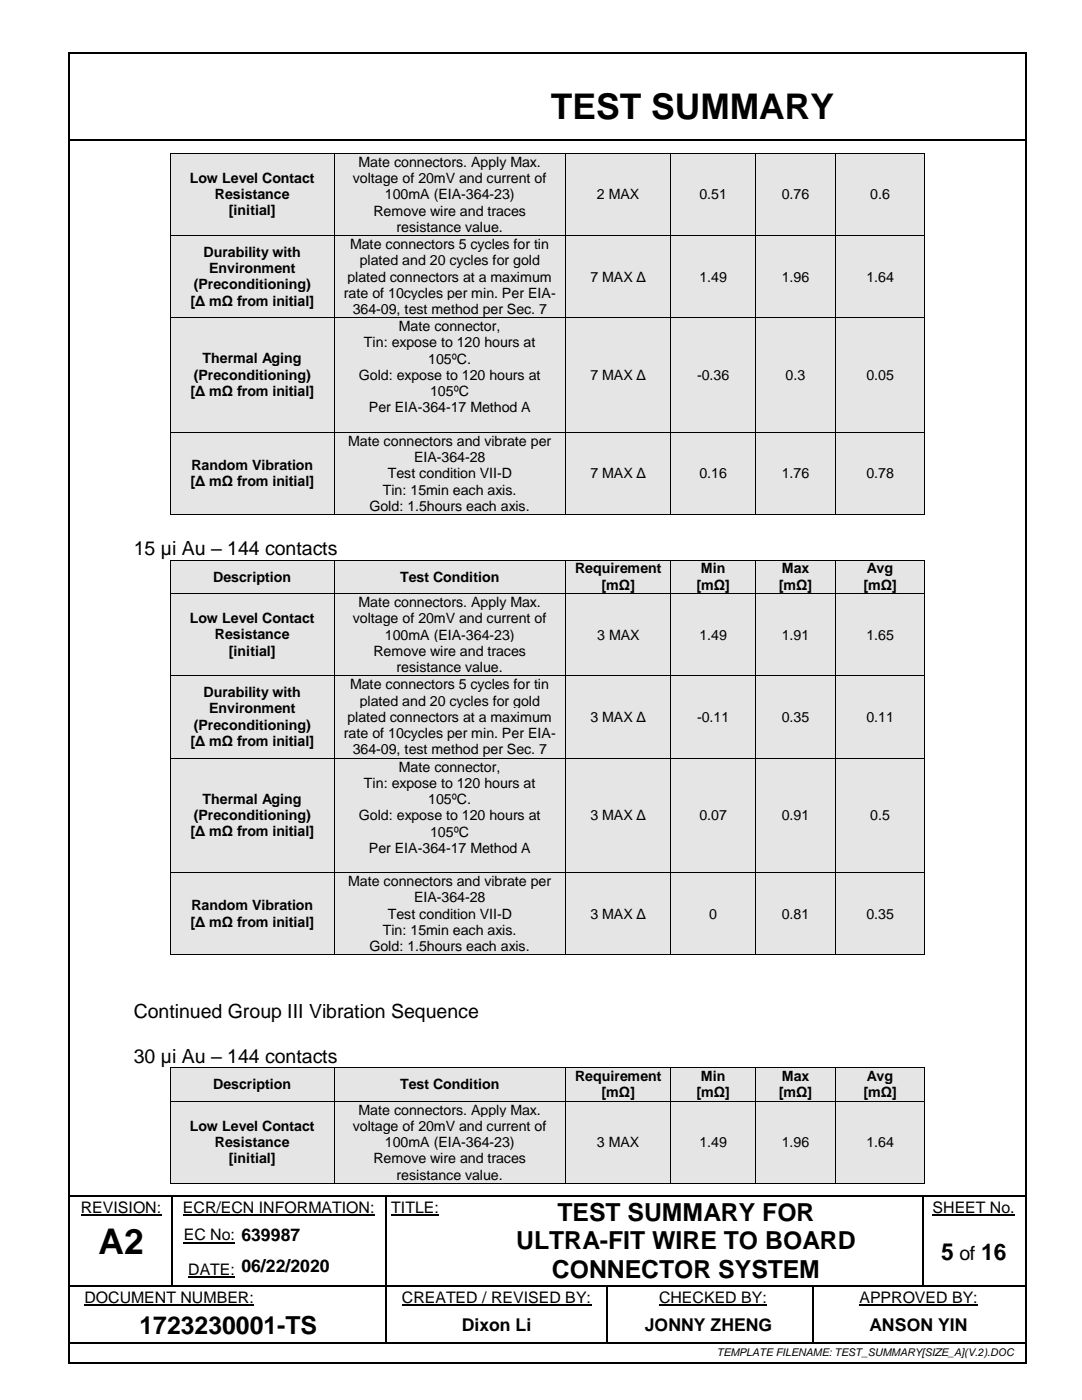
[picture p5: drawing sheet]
<svg xmlns="http://www.w3.org/2000/svg" width="216mm" height="279mm" viewBox="0 0 216 279" stroke-linecap="round" stroke-linejoin="round" font-family="sans-serif">
<defs><g id="words">
<g font-size="7.1">
<text x="109.9" y="23.7">TEST SUMMARY</text>
<text x="19.6" y="250.3">A2</text>
</g>
<g font-size="5">
<text x="111.2" y="243.6">TEST SUMMARY FOR</text>
<text x="103" y="249.3">ULTRA-FIT WIRE TO BOARD</text>
<text x="110.1" y="255">CONNECTOR SYSTEM</text>
<text x="27.8" y="266.2">1723230001-TS</text>
</g>
<g font-size="4.6">
<text x="187.8" y="251.5">5</text>
<text x="195.8" y="251.5">16</text>
</g>
<g font-size="3.9">
<text x="26.7" y="110.8">15 µi Au – 144 contacts</text>
<text x="26.7" y="203.2">Continued Group III Vibration Sequence</text>
<text x="26.7" y="212.1">30 µi Au – 144 contacts</text>
<text x="191.4" y="251.5">of</text>
</g>
<g font-size="3.5">
<text x="92.1" y="265.5">Dixon Li</text>
<text x="128.7" y="265.5">JONNY ZHENG</text>
<text x="173.5" y="265.5">ANSON YIN</text>
</g>
<g font-size="3.2">
<text x="16.1" y="242">REVISION:</text>
<text x="36.5" y="242">ECR/ECN INFORMATION:</text>
<text x="78.1" y="242">TITLE:</text>
<text x="186.1" y="242">SHEET No.</text>
<text x="36.7" y="247.6">EC No: 639987</text>
<text x="37.6" y="254.5">DATE: 06/22/2020</text>
<text x="16.8" y="260">DOCUMENT NUMBER:</text>
<text x="80.2" y="260">CREATED / REVISED BY:</text>
<text x="131.5" y="260">CHECKED BY:</text>
<text x="171.5" y="260">APPROVED BY:</text>
</g>
<g font-size="2.8">
<text x="71.6" y="33.3">Mate connectors. Apply Max.</text>
<text x="37.9" y="36.5">Low Level Contact</text>
<text x="42.9" y="39.7">Resistance</text>
<text x="70.4" y="36.5">voltage of 20mV and current of</text>
<text x="76.8" y="39.8">100mA (EIA-364-23)</text>
<text x="119.1" y="39.8">2 MAX</text>
<text x="139.6" y="39.8">0.51</text>
<text x="156" y="39.8">0.76</text>
<text x="173.6" y="39.8">0.6</text>
<text x="45.7" y="43">[initial]</text>
<text x="74.5" y="43">Remove wire and traces</text>
<text x="79.1" y="46.2">resistance value.</text>
<text x="40.6" y="51.3">Durability with</text>
<text x="69.9" y="49.7">Mate connectors 5 cycles for tin</text>
<text x="71.8" y="52.9">plated and 20 cycles for gold</text>
<text x="38.7" y="57.7">(Preconditioning)</text>
<text x="41.7" y="54.5">Environment</text>
<text x="68.6" y="59.4">rate of 10cycles per min. Per EIA-</text>
<text x="69.3" y="56.2">plated connectors at a maximum</text>
<text x="117.8" y="56.2">7 MAX Δ</text>
<text x="139.6" y="56.2">1.49</text>
<text x="156" y="56.2">1.96</text>
<text x="172.9" y="56.2">1.64</text>
<text x="38" y="61">[Δ mΩ from initial]</text>
<text x="70.4" y="62.7">364-09, test method per Sec. 7</text>
<text x="72.6" y="69.3">Tin: expose to 120 hours at</text>
<text x="79.6" y="66.1">Mate connector,</text>
<text x="38.7" y="75.8">(Preconditioning)</text>
<text x="40.4" y="72.5">Thermal Aging</text>
<text x="71.6" y="75.8">Gold: expose to 120 hours at</text>
<text x="85.4" y="72.6">105ºC.</text>
<text x="117.8" y="75.8">7 MAX Δ</text>
<text x="139.1" y="75.8">-0.36</text>
<text x="156.7" y="75.8">0.3</text>
<text x="172.9" y="75.8">0.05</text>
<text x="38" y="79">[Δ mΩ from initial]</text>
<text x="73.6" y="82.3">Per EIA-364-17 Method A</text>
<text x="85.8" y="79">105ºC</text>
<text x="69.5" y="89">Mate connectors and vibrate per</text>
<text x="38.2" y="93.8">Random Vibration</text>
<text x="77.4" y="95.5">Test condition VII-D</text>
<text x="82.6" y="92.2">EIA-364-28</text>
<text x="117.8" y="95.5">7 MAX Δ</text>
<text x="139.6" y="95.5">0.16</text>
<text x="156" y="95.5">1.76</text>
<text x="172.9" y="95.5">0.78</text>
<text x="38" y="97">[Δ mΩ from initial]</text>
<text x="73.7" y="102">Gold: 1.5hours each axis.</text>
<text x="76.4" y="98.7">Tin: 15min each axis.</text>
<text x="42.6" y="116.1">Description</text>
<text x="79.9" y="116.1">Test Condition</text>
<text x="114.7" y="114.4">Requirement</text>
<text x="120" y="117.7">[mΩ]</text>
<text x="139" y="117.7">[mΩ]</text>
<text x="139.9" y="114.4">Min</text>
<text x="155.4" y="117.7">[mΩ]</text>
<text x="156" y="114.4">Max</text>
<text x="172.3" y="117.7">[mΩ]</text>
<text x="173" y="114.4">Avg</text>
<text x="37.9" y="124.4">Low Level Contact</text>
<text x="70.4" y="124.4">voltage of 20mV and current of</text>
<text x="71.6" y="121.2">Mate connectors. Apply Max.</text>
<text x="42.9" y="127.6">Resistance</text>
<text x="45.7" y="130.9">[initial]</text>
<text x="74.5" y="130.9">Remove wire and traces</text>
<text x="76.8" y="127.7">100mA (EIA-364-23)</text>
<text x="119.2" y="127.7">3 MAX</text>
<text x="139.6" y="127.7">1.49</text>
<text x="156" y="127.7">1.91</text>
<text x="172.9" y="127.7">1.65</text>
<text x="69.9" y="137.6">Mate connectors 5 cycles for tin</text>
<text x="79.1" y="134.1">resistance value.</text>
<text x="40.6" y="139.1">Durability with</text>
<text x="41.7" y="142.4">Environment</text>
<text x="71.8" y="140.8">plated and 20 cycles for gold</text>
<text x="38" y="148.9">[Δ mΩ from initial]</text>
<text x="38.7" y="145.6">(Preconditioning)</text>
<text x="68.6" y="147.3">rate of 10cycles per min. Per EIA-</text>
<text x="69.3" y="144">plated connectors at a maximum</text>
<text x="117.8" y="144">3 MAX Δ</text>
<text x="139.1" y="144">-0.11</text>
<text x="156" y="144">0.35</text>
<text x="172.9" y="144">0.11</text>
<text x="70.4" y="150.6">364-09, test method per Sec. 7</text>
<text x="79.6" y="154">Mate connector,</text>
<text x="40.4" y="160.4">Thermal Aging</text>
<text x="72.6" y="157.2">Tin: expose to 120 hours at</text>
<text x="85.4" y="160.5">105ºC.</text>
<text x="38" y="166.9">[Δ mΩ from initial]</text>
<text x="38.7" y="163.7">(Preconditioning)</text>
<text x="71.6" y="163.7">Gold: expose to 120 hours at</text>
<text x="85.8" y="166.9">105ºC</text>
<text x="117.8" y="163.7">3 MAX Δ</text>
<text x="139.6" y="163.7">0.07</text>
<text x="156" y="163.7">0.91</text>
<text x="173.6" y="163.7">0.5</text>
<text x="73.6" y="170.2">Per EIA-364-17 Method A</text>
<text x="69.5" y="176.9">Mate connectors and vibrate per</text>
<text x="38" y="184.9">[Δ mΩ from initial]</text>
<text x="38.2" y="181.7">Random Vibration</text>
<text x="77.4" y="183.4">Test condition VII-D</text>
<text x="82.6" y="180.1">EIA-364-28</text>
<text x="117.8" y="183.4">3 MAX Δ</text>
<text x="141.5" y="183.4">0</text>
<text x="156" y="183.4">0.81</text>
<text x="172.9" y="183.4">0.35</text>
<text x="73.7" y="189.8">Gold: 1.5hours each axis.</text>
<text x="76.4" y="186.6">Tin: 15min each axis.</text>
<text x="114.7" y="215.7">Requirement</text>
<text x="139.9" y="215.7">Min</text>
<text x="156" y="215.7">Max</text>
<text x="173" y="215.7">Avg</text>
<text x="42.6" y="217.4">Description</text>
<text x="79.9" y="217.4">Test Condition</text>
<text x="120" y="219">[mΩ]</text>
<text x="139" y="219">[mΩ]</text>
<text x="155.4" y="219">[mΩ]</text>
<text x="172.3" y="219">[mΩ]</text>
<text x="37.9" y="225.6">Low Level Contact</text>
<text x="70.4" y="225.7">voltage of 20mV and current of</text>
<text x="71.6" y="222.5">Mate connectors. Apply Max.</text>
<text x="42.9" y="228.9">Resistance</text>
<text x="45.7" y="232.1">[initial]</text>
<text x="74.5" y="232.2">Remove wire and traces</text>
<text x="76.8" y="228.9">100mA (EIA-364-23)</text>
<text x="119.1" y="228.9">3 MAX</text>
<text x="139.6" y="228.9">1.49</text>
<text x="156" y="228.9">1.96</text>
<text x="172.9" y="228.9">1.64</text>
<text x="79.1" y="235.4">resistance value.</text>
</g>
<text font-size="2.1" x="143" y="270.6">TEMPLATE FILENAME: TEST_SUMMARY[SIZE_A](V.2).DOC</text>
</g></defs>
<g fill="#000">
<path d="M14 27.7h.3v.4h-.3z" fill-rule="evenodd"/>
<path d="M14 27.7h.3v.4h-.3z" fill-rule="evenodd"/>
<path d="M204.3 27.7h.4v.4h-.4z" fill-rule="evenodd"/>
<path d="M204.3 27.7h.4v.4h-.4z" fill-rule="evenodd"/>
<path d="M34.1 238.8h.3v.2h-.3z" fill-rule="evenodd"/>
<path d="M34.1 238.5h.4v.3h-.4z" fill-rule="evenodd"/>
<path d="M77 238.8h.2v.2h-.2z" fill-rule="evenodd"/>
<path d="M77 238.5h.3v.3h-.3z" fill-rule="evenodd"/>
<path d="M89.6 238.5h.4v.3h-.4z" fill-rule="evenodd"/>
<path d="M184 238.8h.3v.2h-.3z" fill-rule="evenodd"/>
<path d="M184 238.5h.4v.3h-.4z" fill-rule="evenodd"/>
<path d="M204.3 238.5h.3v.3h-.3z" fill-rule="evenodd"/>
<path d="M34.1 242.8h.3v.9h-.3z" fill-rule="evenodd"/>
<path d="M34.1 249.7h.3v.9h-.3z" fill-rule="evenodd"/>
<path d="M34.1 256.6h.3v.2h-.3z" fill-rule="evenodd"/>
<path d="M46.9 256.6h.3v.2h-.3z" fill-rule="evenodd"/>
<path d="M77 242.8h.2v.9h-.2z" fill-rule="evenodd"/>
<path d="M77 249.7h.2v.9h-.2z" fill-rule="evenodd"/>
<path d="M77 256.6h.2v.5h-.2z" fill-rule="evenodd"/>
<path d="M89.6 256.6h.3v.2h-.3z" fill-rule="evenodd"/>
<path d="M121 256.8h.2v.3h-.2z" fill-rule="evenodd"/>
<path d="M121 256.6h.2v.2h-.2z" fill-rule="evenodd"/>
<path d="M162 256.8h.3v.3h-.3z" fill-rule="evenodd"/>
<path d="M162 256.6h.3v.2h-.3z" fill-rule="evenodd"/>
<path d="M184 242.8h.3v.9h-.3z" fill-rule="evenodd"/>
<path d="M184 249.7h.3v.9h-.3z" fill-rule="evenodd"/>
<path d="M184 256.6h.3v.2h-.3z" fill-rule="evenodd"/>
<path d="M76.9 260.9h.4v.8h-.4z" fill-rule="evenodd"/>
<path d="M76.9 267.8h.4v.3h-.4z" fill-rule="evenodd"/>
<path d="M120.9 260.9h.4v.8h-.4z" fill-rule="evenodd"/>
<path d="M120.9 267.8h.4v.3h-.4z" fill-rule="evenodd"/>
<path d="M162 260.9h.3v.8h-.3z" fill-rule="evenodd"/>
<path d="M162 267.8h.4v.3h-.4z" fill-rule="evenodd"/>
<path d="M204.3 267.8h.3v.3h-.3z" fill-rule="evenodd"/>
</g>
<path d="M14.3 27.9h190.2M14 238.6h20.1M34.5 238.6h42.5M77.3 238.6h12.3M90 238.6h94M184.4 238.6h19.9M14 267.9h62.9M77.1 261.7v6.1M77.3 267.9h43.6M121.1 261.7v6.1M121.3 267.9h40.7M162.4 267.9h41.9" fill="none" stroke="#000" stroke-width=".34"/>
<path d="M16.1 242.5h16.1M36.5 242.5h38.3M36.7 248h10.2M37.6 254.9h9.3M78.1 242.5h9.5M186.1 242.5h16.4M16.8 260.5h33.9M80.2 260.5h37.8M131.5 260.5h21.5M171.5 260.5h23.6" fill="none" stroke="#000" stroke-width=".21"/>
<g fill="none" stroke="#000" stroke-width=".25">
<path d="M34.3 239v3.8M77.1 239v3.8M184.1 239v3.8M14 256.7h20.1M34.3 243.7v6M34.3 250.6v6M34.4 256.7h12.5M47.2 256.7h29.8M77.1 243.7v6M77.1 250.6v6M77.1 257.1v3.8M77.2 256.7h12.4"/>
<path d="M89.9 256.7h31.1M121.1 257.1v3.8M121.2 256.7h40.8M162.2 257.1v3.8M162.3 256.7h21.7M184.1 243.7v6M184.1 250.6v6M184.3 256.7h20.2M162.2 261.7v6.1"/>
</g>
<g fill="#e5e5e5">
<path d="M34.1 30.7h32.5v16.2h-32.5z" fill-rule="evenodd"/>
<path d="M35.9 33.9h28.9v3.2h-28.9z" fill-rule="evenodd"/>
<path d="M35.9 37.1h28.9v3.3h-28.9z" fill-rule="evenodd"/>
<path d="M35.9 40.4h28.9v3.3h-28.9z" fill-rule="evenodd"/>
<path d="M66.8 30.7h45.9v16.2h-45.9z" fill-rule="evenodd"/>
<path d="M68.6 30.7h42.3v3.2h-42.3z" fill-rule="evenodd"/>
<path d="M68.6 33.9h42.3v3.2h-42.3z" fill-rule="evenodd"/>
<path d="M68.6 37.1h42.3v3.3h-42.3z" fill-rule="evenodd"/>
<path d="M68.6 40.4h42.3v3.3h-42.3z" fill-rule="evenodd"/>
<path d="M68.6 43.7h42.3v3.2h-42.3z" fill-rule="evenodd"/>
<path d="M112.9 30.7h20.9v16.2h-20.9z" fill-rule="evenodd"/>
<path d="M114.7 37.1h17.3v3.3h-17.3z" fill-rule="evenodd"/>
<path d="M134 30.7h16.6v16.2h-16.6z" fill-rule="evenodd"/>
<path d="M135.8 37.1h13v3.3h-13z" fill-rule="evenodd"/>
<path d="M150.9 30.7h15.8v16.2h-15.8z" fill-rule="evenodd"/>
<path d="M152.6 37.1h12.3v3.3h-12.3z" fill-rule="evenodd"/>
<path d="M166.9 30.7h17.5v16.2h-17.5z" fill-rule="evenodd"/>
<path d="M168.7 37.1h13.9v3.3h-13.9z" fill-rule="evenodd"/>
</g>
<g fill="#000">
<path d="M33.9 30.5h.2v.2h-.2z" fill-rule="evenodd"/>
<path d="M33.9 30.5h.2v.2h-.2z" fill-rule="evenodd"/>
<path d="M66.6 30.5h.2v.2h-.2z" fill-rule="evenodd"/>
<path d="M112.8 30.5h.1v.2h-.1z" fill-rule="evenodd"/>
<path d="M133.8 30.5h.2v.2h-.2z" fill-rule="evenodd"/>
<path d="M150.6 30.5h.2v.2h-.2z" fill-rule="evenodd"/>
<path d="M166.7 30.5h.2v.2h-.2z" fill-rule="evenodd"/>
<path d="M184.4 30.5h.2v.2h-.2z" fill-rule="evenodd"/>
<path d="M184.4 30.5h.2v.2h-.2z" fill-rule="evenodd"/>
</g>
<g fill="none" stroke="#000" stroke-width=".2">
<path d="M34 30.7v16.2M34.1 30.6h32.5M66.7 30.7v16.2M66.8 30.6h45.9M112.8 30.7v16.2M112.9 30.6h20.9M133.9 30.7v16.2M134 30.6h16.6M150.7 30.7v16.2M150.8 30.6h15.9M166.8 30.7v16.2M166.9 30.6h17.5"/>
<path d="M184.5 30.7v16.2"/>
</g>
<g fill="#e5e5e5">
<path d="M34.1 47.1h32.5v16.2h-32.5z" fill-rule="evenodd"/>
<path d="M35.9 48.7h28.9v3.3h-28.9z" fill-rule="evenodd"/>
<path d="M35.9 52h28.9v3.2h-28.9z" fill-rule="evenodd"/>
<path d="M35.9 55.2h28.9v3.2h-28.9z" fill-rule="evenodd"/>
<path d="M35.9 58.4h28.9v3.3h-28.9z" fill-rule="evenodd"/>
<path d="M66.8 47.1h45.9v16.2h-45.9z" fill-rule="evenodd"/>
<path d="M68.6 47.1h42.3v3.2h-42.3z" fill-rule="evenodd"/>
<path d="M68.6 50.3h42.3v3.3h-42.3z" fill-rule="evenodd"/>
<path d="M68.6 53.6h42.3v3.2h-42.3z" fill-rule="evenodd"/>
<path d="M68.6 56.8h42.3v3.2h-42.3z" fill-rule="evenodd"/>
<path d="M68.6 60h42.3v3.3h-42.3z" fill-rule="evenodd"/>
<path d="M112.9 47.1h20.9v16.2h-20.9z" fill-rule="evenodd"/>
<path d="M114.7 53.6h17.3v3.2h-17.3z" fill-rule="evenodd"/>
<path d="M134 47.1h16.6v16.2h-16.6z" fill-rule="evenodd"/>
<path d="M135.8 53.6h13v3.2h-13z" fill-rule="evenodd"/>
<path d="M150.9 47.1h15.8v16.2h-15.8z" fill-rule="evenodd"/>
<path d="M152.6 53.6h12.3v3.2h-12.3z" fill-rule="evenodd"/>
<path d="M166.9 47.1h17.5v16.2h-17.5z" fill-rule="evenodd"/>
<path d="M168.7 53.6h13.9v3.2h-13.9z" fill-rule="evenodd"/>
</g>
<g fill="#000">
<path d="M33.9 46.9h.2v.1h-.2z" fill-rule="evenodd"/>
<path d="M66.6 46.9h.2v.1h-.2z" fill-rule="evenodd"/>
<path d="M112.8 46.9h.1v.1h-.1z" fill-rule="evenodd"/>
<path d="M133.8 46.9h.2v.1h-.2z" fill-rule="evenodd"/>
<path d="M150.6 46.9h.2v.1h-.2z" fill-rule="evenodd"/>
<path d="M166.7 46.9h.2v.1h-.2z" fill-rule="evenodd"/>
<path d="M184.4 46.9h.2v.1h-.2z" fill-rule="evenodd"/>
</g>
<g fill="none" stroke="#000" stroke-width=".2">
<path d="M34 47v16.3M34.1 47h32.5M66.7 47v16.3M66.8 47h45.9M112.8 47v16.3M112.9 47h20.9M133.9 47v16.3M134 47h16.6M150.7 47v16.3M150.8 47h15.9M166.8 47v16.3M166.9 47h17.5"/>
<path d="M184.5 47v16.3"/>
</g>
<g fill="#e5e5e5">
<path d="M34.1 63.5h32.5v22.7h-32.5z" fill-rule="evenodd"/>
<path d="M35.9 69.9h28.9v3.3h-28.9z" fill-rule="evenodd"/>
<path d="M35.9 73.2h28.9v3.3h-28.9z" fill-rule="evenodd"/>
<path d="M35.9 76.5h28.9v3.2h-28.9z" fill-rule="evenodd"/>
<path d="M66.8 63.5h45.9v22.7h-45.9z" fill-rule="evenodd"/>
<path d="M68.6 63.5h42.3v3.2h-42.3z" fill-rule="evenodd"/>
<path d="M68.6 66.7h42.3v3.2h-42.3z" fill-rule="evenodd"/>
<path d="M68.6 69.9h42.3v3.3h-42.3z" fill-rule="evenodd"/>
<path d="M68.6 73.2h42.3v3.3h-42.3z" fill-rule="evenodd"/>
<path d="M68.6 76.5h42.3v3.2h-42.3z" fill-rule="evenodd"/>
<path d="M68.6 79.7h42.3v3.2h-42.3z" fill-rule="evenodd"/>
<path d="M68.6 82.9h42.3v3.3h-42.3z" fill-rule="evenodd"/>
<path d="M112.9 63.5h20.9v22.7h-20.9z" fill-rule="evenodd"/>
<path d="M114.7 73.2h17.3v3.3h-17.3z" fill-rule="evenodd"/>
<path d="M134 63.5h16.6v22.7h-16.6z" fill-rule="evenodd"/>
<path d="M135.8 73.2h13v3.3h-13z" fill-rule="evenodd"/>
<path d="M150.9 63.5h15.8v22.7h-15.8z" fill-rule="evenodd"/>
<path d="M152.6 73.2h12.3v3.3h-12.3z" fill-rule="evenodd"/>
<path d="M166.9 63.5h17.5v22.7h-17.5z" fill-rule="evenodd"/>
<path d="M168.7 73.2h13.9v3.3h-13.9z" fill-rule="evenodd"/>
</g>
<g fill="#000">
<path d="M33.9 63.3h.2v.2h-.2z" fill-rule="evenodd"/>
<path d="M66.6 63.3h.2v.2h-.2z" fill-rule="evenodd"/>
<path d="M112.8 63.3h.1v.2h-.1z" fill-rule="evenodd"/>
<path d="M133.8 63.3h.2v.2h-.2z" fill-rule="evenodd"/>
<path d="M150.6 63.3h.2v.2h-.2z" fill-rule="evenodd"/>
<path d="M166.7 63.3h.2v.2h-.2z" fill-rule="evenodd"/>
<path d="M184.4 63.3h.2v.2h-.2z" fill-rule="evenodd"/>
</g>
<g fill="none" stroke="#000" stroke-width=".2">
<path d="M34 63.5v22.7M34.1 63.4h32.5M66.7 63.5v22.7M66.8 63.4h45.9M112.8 63.5v22.7M112.9 63.4h20.9M133.9 63.5v22.7M134 63.4h16.6M150.7 63.5v22.7M150.8 63.4h15.9M166.8 63.5v22.7M166.9 63.4h17.5"/>
<path d="M184.5 63.5v22.7"/>
</g>
<g fill="#e5e5e5">
<path d="M34.1 86.4h32.5v16.2h-32.5z" fill-rule="evenodd"/>
<path d="M35.9 91.2h28.9v3.3h-28.9z" fill-rule="evenodd"/>
<path d="M35.9 94.5h28.9v3.2h-28.9z" fill-rule="evenodd"/>
<path d="M66.8 86.4h45.9v16.2h-45.9z" fill-rule="evenodd"/>
<path d="M68.6 86.4h42.3v3.2h-42.3z" fill-rule="evenodd"/>
<path d="M68.6 89.6h42.3v3.3h-42.3z" fill-rule="evenodd"/>
<path d="M68.6 92.9h42.3v3.2h-42.3z" fill-rule="evenodd"/>
<path d="M68.6 96.1h42.3v3.3h-42.3z" fill-rule="evenodd"/>
<path d="M68.6 99.4h42.3v3.2h-42.3z" fill-rule="evenodd"/>
<path d="M112.9 86.4h20.9v16.2h-20.9z" fill-rule="evenodd"/>
<path d="M114.7 92.9h17.3v3.2h-17.3z" fill-rule="evenodd"/>
<path d="M134 86.4h16.6v16.2h-16.6z" fill-rule="evenodd"/>
<path d="M135.8 92.9h13v3.2h-13z" fill-rule="evenodd"/>
<path d="M150.9 86.4h15.8v16.2h-15.8z" fill-rule="evenodd"/>
<path d="M152.6 92.9h12.3v3.2h-12.3z" fill-rule="evenodd"/>
<path d="M166.9 86.4h17.5v16.2h-17.5z" fill-rule="evenodd"/>
<path d="M168.7 92.9h13.9v3.2h-13.9z" fill-rule="evenodd"/>
</g>
<g fill="#000">
<path d="M33.9 86.2h.2v.2h-.2z" fill-rule="evenodd"/>
<path d="M66.6 86.2h.2v.2h-.2z" fill-rule="evenodd"/>
<path d="M112.8 86.2h.1v.2h-.1z" fill-rule="evenodd"/>
<path d="M133.8 86.2h.2v.2h-.2z" fill-rule="evenodd"/>
<path d="M150.6 86.2h.2v.2h-.2z" fill-rule="evenodd"/>
<path d="M166.7 86.2h.2v.2h-.2z" fill-rule="evenodd"/>
<path d="M184.4 86.2h.2v.2h-.2z" fill-rule="evenodd"/>
<path d="M33.9 102.6h.2v.2h-.2z" fill-rule="evenodd"/>
<path d="M33.9 102.6h.2v.2h-.2z" fill-rule="evenodd"/>
<path d="M66.6 102.6h.2v.2h-.2z" fill-rule="evenodd"/>
<path d="M112.8 102.6h.1v.2h-.1z" fill-rule="evenodd"/>
<path d="M133.8 102.6h.2v.2h-.2z" fill-rule="evenodd"/>
<path d="M150.6 102.6h.2v.2h-.2z" fill-rule="evenodd"/>
<path d="M166.7 102.6h.2v.2h-.2z" fill-rule="evenodd"/>
<path d="M184.4 102.6h.2v.2h-.2z" fill-rule="evenodd"/>
<path d="M184.4 102.6h.2v.2h-.2z" fill-rule="evenodd"/>
</g>
<g fill="none" stroke="#000" stroke-width=".2">
<path d="M34 86.4v16.2M34.1 86.3h32.5M66.7 86.4v16.2M66.8 86.3h45.9M112.8 86.4v16.2M112.9 86.3h20.9M133.9 86.4v16.2M134 86.3h16.6M150.7 86.4v16.2M150.8 86.3h15.9M166.8 86.4v16.2M166.9 86.3h17.5"/>
<path d="M184.5 86.4v16.2M34.1 102.7h32.5M66.8 102.7h45.9M112.9 102.7h20.9M134 102.7h16.6M150.8 102.7h15.9M166.9 102.7h17.5"/>
</g>
<g fill="#e5e5e5">
<path d="M34.1 111.9h32.5v6.5h-32.5z" fill-rule="evenodd"/>
<path d="M35.9 113.5h28.9v3.2h-28.9z" fill-rule="evenodd"/>
<path d="M66.8 111.9h45.9v6.5h-45.9z" fill-rule="evenodd"/>
<path d="M68.6 113.5h42.3v3.2h-42.3z" fill-rule="evenodd"/>
<path d="M112.9 111.9h20.9v6.5h-20.9z" fill-rule="evenodd"/>
<path d="M114.7 111.9h17.3v3.2h-17.3z" fill-rule="evenodd"/>
<path d="M114.7 115.1h17.3v3.3h-17.3z" fill-rule="evenodd"/>
<path d="M134 111.9h16.6v6.5h-16.6z" fill-rule="evenodd"/>
<path d="M135.8 111.9h13v3.2h-13z" fill-rule="evenodd"/>
<path d="M135.8 115.1h13v3.3h-13z" fill-rule="evenodd"/>
<path d="M150.9 111.9h15.8v6.5h-15.8z" fill-rule="evenodd"/>
<path d="M152.6 111.9h12.3v3.2h-12.3z" fill-rule="evenodd"/>
<path d="M152.6 115.1h12.3v3.3h-12.3z" fill-rule="evenodd"/>
<path d="M166.9 111.9h17.5v6.5h-17.5z" fill-rule="evenodd"/>
<path d="M168.7 111.9h13.9v3.2h-13.9z" fill-rule="evenodd"/>
<path d="M168.7 115.1h13.9v3.3h-13.9z" fill-rule="evenodd"/>
</g>
<g fill="#000">
<path d="M33.9 111.7h.2v.2h-.2z" fill-rule="evenodd"/>
<path d="M33.9 111.7h.2v.2h-.2z" fill-rule="evenodd"/>
<path d="M66.6 111.7h.2v.2h-.2z" fill-rule="evenodd"/>
<path d="M112.8 111.7h.1v.2h-.1z" fill-rule="evenodd"/>
<path d="M133.8 111.7h.2v.2h-.2z" fill-rule="evenodd"/>
<path d="M150.6 111.7h.2v.2h-.2z" fill-rule="evenodd"/>
<path d="M166.7 111.7h.2v.2h-.2z" fill-rule="evenodd"/>
<path d="M184.4 111.7h.2v.2h-.2z" fill-rule="evenodd"/>
<path d="M184.4 111.7h.2v.2h-.2z" fill-rule="evenodd"/>
</g>
<g fill="none" stroke="#000" stroke-width=".2">
<path d="M34 111.9v6.5M34.1 111.8h32.5M66.7 111.9v6.5M66.8 111.8h45.9M112.8 111.9v6.5M112.9 111.8h20.9M133.9 111.9v6.5M134 111.8h16.6M150.7 111.9v6.5M150.8 111.8h15.9M166.8 111.9v6.5M166.9 111.8h17.5"/>
<path d="M184.5 111.9v6.5"/>
</g>
<g fill="#e5e5e5">
<path d="M34.1 118.6h32.5v16.2h-32.5z" fill-rule="evenodd"/>
<path d="M35.9 121.8h28.9v3.2h-28.9z" fill-rule="evenodd"/>
<path d="M35.9 125h28.9v3.3h-28.9z" fill-rule="evenodd"/>
<path d="M35.9 128.3h28.9v3.2h-28.9z" fill-rule="evenodd"/>
<path d="M66.8 118.6h45.9v16.2h-45.9z" fill-rule="evenodd"/>
<path d="M68.6 118.6h42.3v3.2h-42.3z" fill-rule="evenodd"/>
<path d="M68.6 121.8h42.3v3.2h-42.3z" fill-rule="evenodd"/>
<path d="M68.6 125h42.3v3.3h-42.3z" fill-rule="evenodd"/>
<path d="M68.6 128.3h42.3v3.2h-42.3z" fill-rule="evenodd"/>
<path d="M68.6 131.5h42.3v3.3h-42.3z" fill-rule="evenodd"/>
<path d="M112.9 118.6h20.9v16.2h-20.9z" fill-rule="evenodd"/>
<path d="M114.7 125h17.3v3.3h-17.3z" fill-rule="evenodd"/>
<path d="M134 118.6h16.6v16.2h-16.6z" fill-rule="evenodd"/>
<path d="M135.8 125h13v3.3h-13z" fill-rule="evenodd"/>
<path d="M150.9 118.6h15.8v16.2h-15.8z" fill-rule="evenodd"/>
<path d="M152.6 125h12.3v3.3h-12.3z" fill-rule="evenodd"/>
<path d="M166.9 118.6h17.5v16.2h-17.5z" fill-rule="evenodd"/>
<path d="M168.7 125h13.9v3.3h-13.9z" fill-rule="evenodd"/>
</g>
<g fill="#000">
<path d="M33.9 118.4h.2v.2h-.2z" fill-rule="evenodd"/>
<path d="M66.6 118.4h.2v.2h-.2z" fill-rule="evenodd"/>
<path d="M112.8 118.4h.1v.2h-.1z" fill-rule="evenodd"/>
<path d="M133.8 118.4h.2v.2h-.2z" fill-rule="evenodd"/>
<path d="M150.6 118.4h.2v.2h-.2z" fill-rule="evenodd"/>
<path d="M166.7 118.4h.2v.2h-.2z" fill-rule="evenodd"/>
<path d="M184.4 118.4h.2v.2h-.2z" fill-rule="evenodd"/>
</g>
<g fill="none" stroke="#000" stroke-width=".2">
<path d="M34 118.6v16.2M34.1 118.5h32.5M66.7 118.6v16.2M66.8 118.5h45.9M112.8 118.6v16.2M112.9 118.5h20.9M133.9 118.6v16.2M134 118.5h16.6M150.7 118.6v16.2M150.8 118.5h15.9M166.8 118.6v16.2M166.9 118.5h17.5"/>
<path d="M184.5 118.6v16.2"/>
</g>
<g fill="#e5e5e5">
<path d="M34.1 134.9h32.5v16.3h-32.5z" fill-rule="evenodd"/>
<path d="M35.9 136.6h28.9v3.2h-28.9z" fill-rule="evenodd"/>
<path d="M35.9 139.8h28.9v3.3h-28.9z" fill-rule="evenodd"/>
<path d="M35.9 143.1h28.9v3.2h-28.9z" fill-rule="evenodd"/>
<path d="M35.9 146.3h28.9v3.2h-28.9z" fill-rule="evenodd"/>
<path d="M66.8 134.9h45.9v16.3h-45.9z" fill-rule="evenodd"/>
<path d="M68.6 134.9h42.3v3.3h-42.3z" fill-rule="evenodd"/>
<path d="M68.6 138.2h42.3v3.3h-42.3z" fill-rule="evenodd"/>
<path d="M68.6 141.5h42.3v3.2h-42.3z" fill-rule="evenodd"/>
<path d="M68.6 144.7h42.3v3.2h-42.3z" fill-rule="evenodd"/>
<path d="M68.6 147.9h42.3v3.3h-42.3z" fill-rule="evenodd"/>
<path d="M112.9 134.9h20.9v16.3h-20.9z" fill-rule="evenodd"/>
<path d="M114.7 141.5h17.3v3.2h-17.3z" fill-rule="evenodd"/>
<path d="M134 134.9h16.6v16.3h-16.6z" fill-rule="evenodd"/>
<path d="M135.8 141.5h13v3.2h-13z" fill-rule="evenodd"/>
<path d="M150.9 134.9h15.8v16.3h-15.8z" fill-rule="evenodd"/>
<path d="M152.6 141.5h12.3v3.2h-12.3z" fill-rule="evenodd"/>
<path d="M166.9 134.9h17.5v16.3h-17.5z" fill-rule="evenodd"/>
<path d="M168.7 141.5h13.9v3.2h-13.9z" fill-rule="evenodd"/>
</g>
<g fill="#000">
<path d="M33.9 134.8h.2v.1h-.2z" fill-rule="evenodd"/>
<path d="M66.6 134.8h.2v.1h-.2z" fill-rule="evenodd"/>
<path d="M112.8 134.8h.1v.1h-.1z" fill-rule="evenodd"/>
<path d="M133.8 134.8h.2v.1h-.2z" fill-rule="evenodd"/>
<path d="M150.6 134.8h.2v.1h-.2z" fill-rule="evenodd"/>
<path d="M166.7 134.8h.2v.1h-.2z" fill-rule="evenodd"/>
<path d="M184.4 134.8h.2v.1h-.2z" fill-rule="evenodd"/>
</g>
<g fill="none" stroke="#000" stroke-width=".2">
<path d="M34 134.9v16.3M34.1 134.8h32.5M66.7 134.9v16.3M66.8 134.8h45.9M112.8 134.9v16.3M112.9 134.8h20.9M133.9 134.9v16.3M134 134.8h16.6M150.7 134.9v16.3M150.8 134.8h15.9M166.8 134.9v16.3M166.9 134.8h17.5"/>
<path d="M184.5 134.9v16.3"/>
</g>
<g fill="#e5e5e5">
<path d="M34.1 151.4h32.5v22.7h-32.5z" fill-rule="evenodd"/>
<path d="M35.9 157.8h28.9v3.3h-28.9z" fill-rule="evenodd"/>
<path d="M35.9 161.1h28.9v3.3h-28.9z" fill-rule="evenodd"/>
<path d="M35.9 164.4h28.9v3.2h-28.9z" fill-rule="evenodd"/>
<path d="M66.8 151.4h45.9v22.7h-45.9z" fill-rule="evenodd"/>
<path d="M68.6 151.4h42.3v3.2h-42.3z" fill-rule="evenodd"/>
<path d="M68.6 154.6h42.3v3.2h-42.3z" fill-rule="evenodd"/>
<path d="M68.6 157.8h42.3v3.3h-42.3z" fill-rule="evenodd"/>
<path d="M68.6 161.1h42.3v3.3h-42.3z" fill-rule="evenodd"/>
<path d="M68.6 164.4h42.3v3.2h-42.3z" fill-rule="evenodd"/>
<path d="M68.6 167.6h42.3v3.2h-42.3z" fill-rule="evenodd"/>
<path d="M68.6 170.8h42.3v3.3h-42.3z" fill-rule="evenodd"/>
<path d="M112.9 151.4h20.9v22.7h-20.9z" fill-rule="evenodd"/>
<path d="M114.7 161.1h17.3v3.3h-17.3z" fill-rule="evenodd"/>
<path d="M134 151.4h16.6v22.7h-16.6z" fill-rule="evenodd"/>
<path d="M135.8 161.1h13v3.3h-13z" fill-rule="evenodd"/>
<path d="M150.9 151.4h15.8v22.7h-15.8z" fill-rule="evenodd"/>
<path d="M152.6 161.1h12.3v3.3h-12.3z" fill-rule="evenodd"/>
<path d="M166.9 151.4h17.5v22.7h-17.5z" fill-rule="evenodd"/>
<path d="M168.7 161.1h13.9v3.3h-13.9z" fill-rule="evenodd"/>
</g>
<g fill="#000">
<path d="M33.9 151.2h.2v.2h-.2z" fill-rule="evenodd"/>
<path d="M66.6 151.2h.2v.2h-.2z" fill-rule="evenodd"/>
<path d="M112.8 151.2h.1v.2h-.1z" fill-rule="evenodd"/>
<path d="M133.8 151.2h.2v.2h-.2z" fill-rule="evenodd"/>
<path d="M150.6 151.2h.2v.2h-.2z" fill-rule="evenodd"/>
<path d="M166.7 151.2h.2v.2h-.2z" fill-rule="evenodd"/>
<path d="M184.4 151.2h.2v.2h-.2z" fill-rule="evenodd"/>
</g>
<g fill="none" stroke="#000" stroke-width=".2">
<path d="M34 151.4v22.7M34.1 151.3h32.5M66.7 151.4v22.7M66.8 151.3h45.9M112.8 151.4v22.7M112.9 151.3h20.9M133.9 151.4v22.7M134 151.3h16.6M150.7 151.4v22.7M150.8 151.3h15.9M166.8 151.4v22.7M166.9 151.3h17.5"/>
<path d="M184.5 151.4v22.7"/>
</g>
<g fill="#e5e5e5">
<path d="M34.1 174.3h32.5v16.2h-32.5z" fill-rule="evenodd"/>
<path d="M35.9 179.1h28.9v3.3h-28.9z" fill-rule="evenodd"/>
<path d="M35.9 182.4h28.9v3.2h-28.9z" fill-rule="evenodd"/>
<path d="M66.8 174.3h45.9v16.2h-45.9z" fill-rule="evenodd"/>
<path d="M68.6 174.3h42.3v3.2h-42.3z" fill-rule="evenodd"/>
<path d="M68.6 177.5h42.3v3.2h-42.3z" fill-rule="evenodd"/>
<path d="M68.6 180.7h42.3v3.3h-42.3z" fill-rule="evenodd"/>
<path d="M68.6 184h42.3v3.2h-42.3z" fill-rule="evenodd"/>
<path d="M68.6 187.2h42.3v3.3h-42.3z" fill-rule="evenodd"/>
<path d="M112.9 174.3h20.9v16.2h-20.9z" fill-rule="evenodd"/>
<path d="M114.7 180.7h17.3v3.3h-17.3z" fill-rule="evenodd"/>
<path d="M134 174.3h16.6v16.2h-16.6z" fill-rule="evenodd"/>
<path d="M135.8 180.7h13v3.3h-13z" fill-rule="evenodd"/>
<path d="M150.9 174.3h15.8v16.2h-15.8z" fill-rule="evenodd"/>
<path d="M152.6 180.7h12.3v3.3h-12.3z" fill-rule="evenodd"/>
<path d="M166.9 174.3h17.5v16.2h-17.5z" fill-rule="evenodd"/>
<path d="M168.7 180.7h13.9v3.3h-13.9z" fill-rule="evenodd"/>
</g>
<g fill="#000">
<path d="M33.9 174.1h.2v.2h-.2z" fill-rule="evenodd"/>
<path d="M66.6 174.1h.2v.2h-.2z" fill-rule="evenodd"/>
<path d="M112.8 174.1h.1v.2h-.1z" fill-rule="evenodd"/>
<path d="M133.8 174.1h.2v.2h-.2z" fill-rule="evenodd"/>
<path d="M150.6 174.1h.2v.2h-.2z" fill-rule="evenodd"/>
<path d="M166.7 174.1h.2v.2h-.2z" fill-rule="evenodd"/>
<path d="M184.4 174.1h.2v.2h-.2z" fill-rule="evenodd"/>
<path d="M33.9 190.5h.2v.2h-.2z" fill-rule="evenodd"/>
<path d="M33.9 190.5h.2v.2h-.2z" fill-rule="evenodd"/>
<path d="M66.6 190.5h.2v.2h-.2z" fill-rule="evenodd"/>
<path d="M112.8 190.5h.1v.2h-.1z" fill-rule="evenodd"/>
<path d="M133.8 190.5h.2v.2h-.2z" fill-rule="evenodd"/>
<path d="M150.6 190.5h.2v.2h-.2z" fill-rule="evenodd"/>
<path d="M166.7 190.5h.2v.2h-.2z" fill-rule="evenodd"/>
<path d="M184.4 190.5h.2v.2h-.2z" fill-rule="evenodd"/>
<path d="M184.4 190.5h.2v.2h-.2z" fill-rule="evenodd"/>
</g>
<g fill="none" stroke="#000" stroke-width=".2">
<path d="M34 174.3v16.2M34.1 174.2h32.5M66.7 174.3v16.2M66.8 174.2h45.9M112.8 174.3v16.2M112.9 174.2h20.9M133.9 174.3v16.2M134 174.2h16.6M150.7 174.3v16.2M150.8 174.2h15.9M166.8 174.3v16.2M166.9 174.2h17.5"/>
<path d="M184.5 174.3v16.2M34.1 190.6h32.5M66.8 190.6h45.9M112.9 190.6h20.9M134 190.6h16.6M150.8 190.6h15.9M166.9 190.6h17.5"/>
</g>
<g fill="#e5e5e5">
<path d="M34.1 213.2h32.5v6.5h-32.5z" fill-rule="evenodd"/>
<path d="M35.9 214.8h28.9v3.3h-28.9z" fill-rule="evenodd"/>
<path d="M66.8 213.2h45.9v6.5h-45.9z" fill-rule="evenodd"/>
<path d="M68.6 214.8h42.3v3.3h-42.3z" fill-rule="evenodd"/>
<path d="M112.9 213.2h20.9v6.5h-20.9z" fill-rule="evenodd"/>
<path d="M114.7 213.2h17.3v3.2h-17.3z" fill-rule="evenodd"/>
<path d="M114.7 216.4h17.3v3.3h-17.3z" fill-rule="evenodd"/>
<path d="M134 213.2h16.6v6.5h-16.6z" fill-rule="evenodd"/>
<path d="M135.8 213.2h13v3.2h-13z" fill-rule="evenodd"/>
<path d="M135.8 216.4h13v3.3h-13z" fill-rule="evenodd"/>
<path d="M150.9 213.2h15.8v6.5h-15.8z" fill-rule="evenodd"/>
<path d="M152.6 213.2h12.3v3.2h-12.3z" fill-rule="evenodd"/>
<path d="M152.6 216.4h12.3v3.3h-12.3z" fill-rule="evenodd"/>
<path d="M166.9 213.2h17.5v6.5h-17.5z" fill-rule="evenodd"/>
<path d="M168.7 213.2h13.9v3.2h-13.9z" fill-rule="evenodd"/>
<path d="M168.7 216.4h13.9v3.3h-13.9z" fill-rule="evenodd"/>
</g>
<g fill="#000">
<path d="M33.9 213h.2v.1h-.2z" fill-rule="evenodd"/>
<path d="M33.9 213h.2v.1h-.2z" fill-rule="evenodd"/>
<path d="M66.6 213h.2v.1h-.2z" fill-rule="evenodd"/>
<path d="M112.8 213h.1v.1h-.1z" fill-rule="evenodd"/>
<path d="M133.8 213h.2v.1h-.2z" fill-rule="evenodd"/>
<path d="M150.6 213h.2v.1h-.2z" fill-rule="evenodd"/>
<path d="M166.7 213h.2v.1h-.2z" fill-rule="evenodd"/>
<path d="M184.4 213h.2v.1h-.2z" fill-rule="evenodd"/>
<path d="M184.4 213h.2v.1h-.2z" fill-rule="evenodd"/>
</g>
<g fill="none" stroke="#000" stroke-width=".2">
<path d="M34 213.1v6.6M34.1 213.1h32.5M66.7 213.1v6.6M66.8 213.1h45.9M112.8 213.1v6.6M112.9 213.1h20.9M133.9 213.1v6.6M134 213.1h16.6M150.7 213.1v6.6M150.8 213.1h15.9M166.8 213.1v6.6M166.9 213.1h17.5"/>
<path d="M184.5 213.1v6.6"/>
</g>
<g fill="#e5e5e5">
<path d="M34.1 219.8h32.5v16.2h-32.5z" fill-rule="evenodd"/>
<path d="M35.9 223.1h28.9v3.2h-28.9z" fill-rule="evenodd"/>
<path d="M35.9 226.3h28.9v3.3h-28.9z" fill-rule="evenodd"/>
<path d="M35.9 229.6h28.9v3.2h-28.9z" fill-rule="evenodd"/>
<path d="M66.8 219.8h45.9v16.2h-45.9z" fill-rule="evenodd"/>
<path d="M68.6 219.8h42.3v3.3h-42.3z" fill-rule="evenodd"/>
<path d="M68.6 223.1h42.3v3.2h-42.3z" fill-rule="evenodd"/>
<path d="M68.6 226.3h42.3v3.3h-42.3z" fill-rule="evenodd"/>
<path d="M68.6 229.6h42.3v3.2h-42.3z" fill-rule="evenodd"/>
<path d="M68.6 232.8h42.3v3.2h-42.3z" fill-rule="evenodd"/>
<path d="M112.9 219.8h20.9v16.2h-20.9z" fill-rule="evenodd"/>
<path d="M114.7 226.3h17.3v3.3h-17.3z" fill-rule="evenodd"/>
<path d="M134 219.8h16.6v16.2h-16.6z" fill-rule="evenodd"/>
<path d="M135.8 226.3h13v3.3h-13z" fill-rule="evenodd"/>
<path d="M150.9 219.8h15.8v16.2h-15.8z" fill-rule="evenodd"/>
<path d="M152.6 226.3h12.3v3.3h-12.3z" fill-rule="evenodd"/>
<path d="M166.9 219.8h17.5v16.2h-17.5z" fill-rule="evenodd"/>
<path d="M168.7 226.3h13.9v3.3h-13.9z" fill-rule="evenodd"/>
</g>
<g fill="#000">
<path d="M13.6 10.3h.4v.4h-.4z" fill-rule="evenodd"/>
<path d="M13.6 10.3h.4v.4h-.4z" fill-rule="evenodd"/>
<path d="M204.5 10.3h.3v.4h-.3z" fill-rule="evenodd"/>
<path d="M204.5 10.3h.3v.4h-.3z" fill-rule="evenodd"/>
<path d="M33.9 219.7h.2v.1h-.2z" fill-rule="evenodd"/>
<path d="M66.6 219.7h.2v.1h-.2z" fill-rule="evenodd"/>
<path d="M112.8 219.7h.1v.1h-.1z" fill-rule="evenodd"/>
<path d="M133.8 219.7h.2v.1h-.2z" fill-rule="evenodd"/>
<path d="M150.6 219.7h.2v.1h-.2z" fill-rule="evenodd"/>
<path d="M166.7 219.7h.2v.1h-.2z" fill-rule="evenodd"/>
<path d="M184.4 219.7h.2v.1h-.2z" fill-rule="evenodd"/>
<path d="M33.9 236.1h.2v.2h-.2z" fill-rule="evenodd"/>
<path d="M33.9 236.1h.2v.2h-.2z" fill-rule="evenodd"/>
<path d="M66.6 236.1h.2v.2h-.2z" fill-rule="evenodd"/>
<path d="M112.8 236.1h.1v.2h-.1z" fill-rule="evenodd"/>
<path d="M133.8 236.1h.2v.2h-.2z" fill-rule="evenodd"/>
<path d="M150.6 236.1h.2v.2h-.2z" fill-rule="evenodd"/>
<path d="M166.7 236.1h.2v.2h-.2z" fill-rule="evenodd"/>
<path d="M184.4 236.1h.2v.2h-.2z" fill-rule="evenodd"/>
<path d="M184.4 236.1h.2v.2h-.2z" fill-rule="evenodd"/>
<path d="M13.6 271.8h.4v.4h-.4z" fill-rule="evenodd"/>
<path d="M13.6 271.8h.4v.4h-.4z" fill-rule="evenodd"/>
<path d="M204.5 271.8h.3v.4h-.3z" fill-rule="evenodd"/>
<path d="M204.5 271.8h.3v.4h-.3z" fill-rule="evenodd"/>
</g>
<g fill="none" stroke="#000" stroke-width=".2">
<path d="M34 219.8v16.3M34.1 219.7h32.5M66.7 219.8v16.3M66.8 219.7h45.9M112.8 219.8v16.3M112.9 219.7h20.9M133.9 219.8v16.3M134 219.7h16.6M150.7 219.8v16.3M150.8 219.7h15.9M166.8 219.8v16.3M166.9 219.7h17.5"/>
<path d="M184.5 219.8v16.3M34.1 236.2h32.5M66.8 236.2h45.9M112.9 236.2h20.9M134 236.2h16.6M150.8 236.2h15.9M166.9 236.2h17.5"/>
</g>
<path d="M13.8 10.7v261.1M14 10.5h190.5M204.7 10.7v261.1M14 272h190.5" fill="none" stroke="#000" stroke-width=".34"/>
<use href="#words"/>
</svg>
